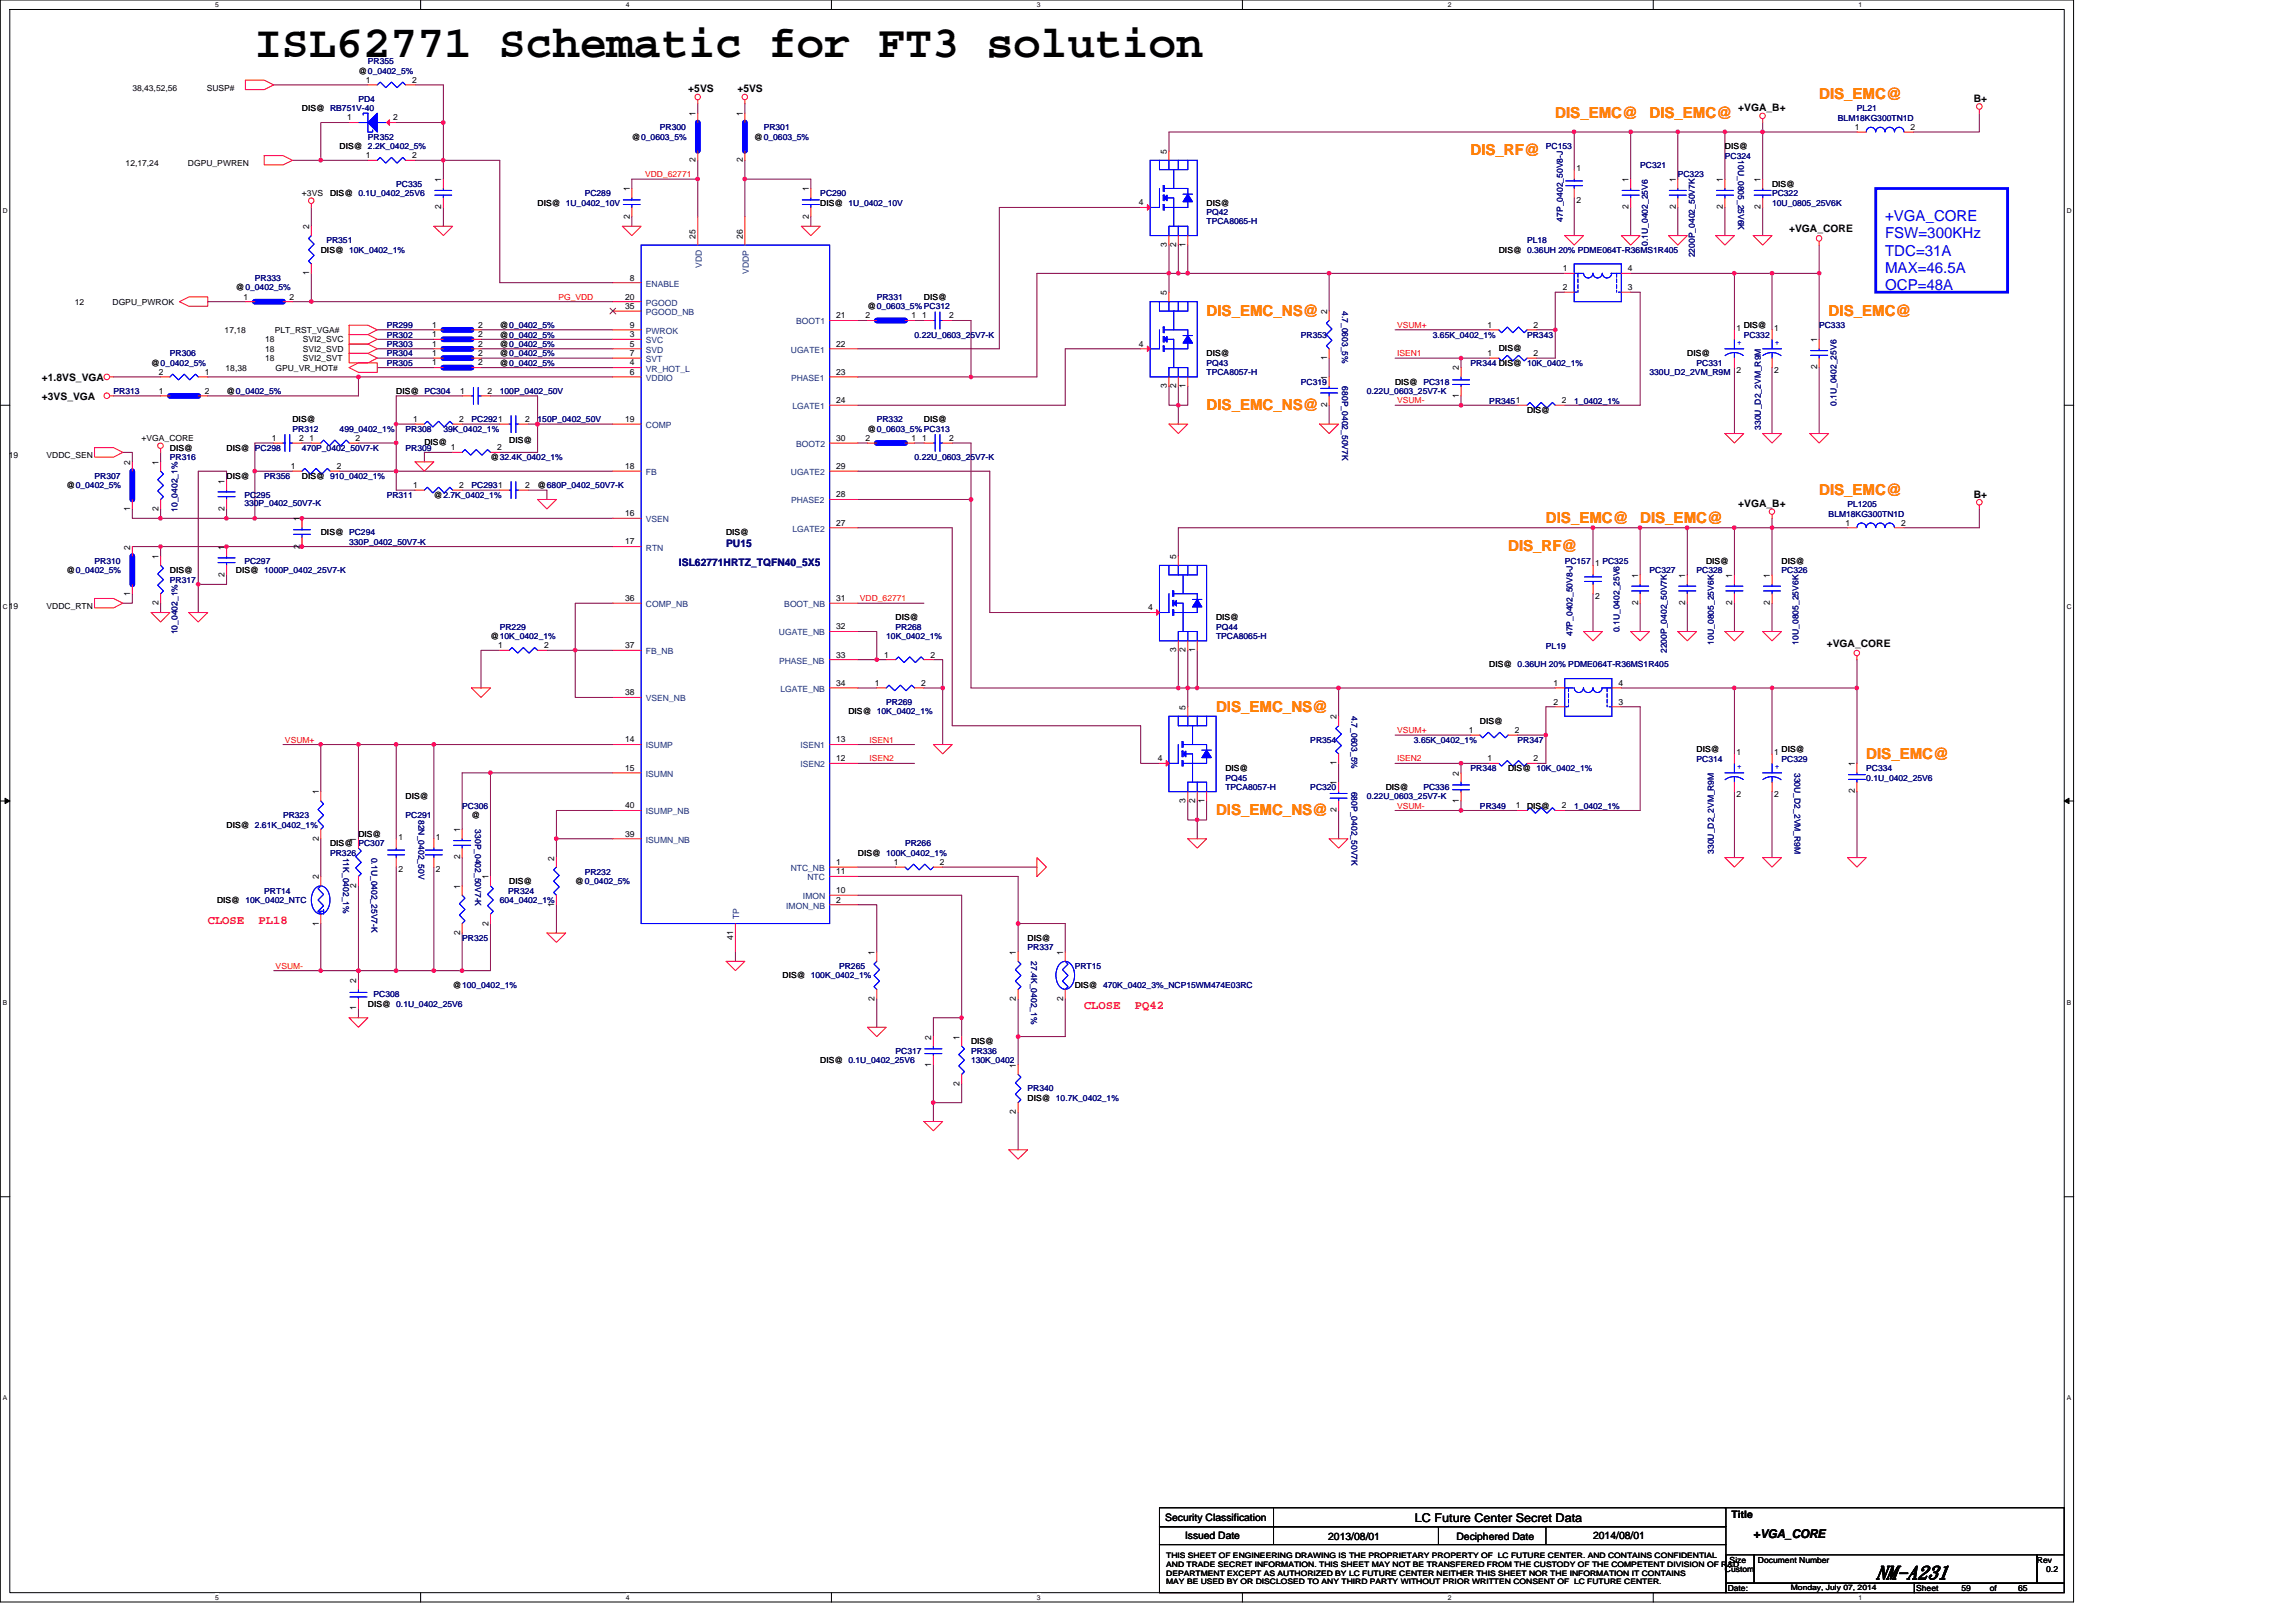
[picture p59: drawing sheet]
<svg xmlns="http://www.w3.org/2000/svg" width="297mm" height="210mm" viewBox="0 0 297 210" stroke-linecap="round" stroke-linejoin="round" font-family="sans-serif">
<defs><g id="words">
<text font-size="5.8" x="33" y="7.3">ISL62771 Schematic for FT3 solution</text>
<text font-size="2.5" x="242.7" y="204.2">NM-A231</text>
<g font-size="1.9" fill="#ff8000">
<text x="201.2" y="15.2">DIS_EMC@</text>
<text x="213.4" y="15.2">DIS_EMC@</text>
<text x="235.3" y="12.8">DIS_EMC@</text>
<text x="190.2" y="20.1">DIS_RF@</text>
<text x="156.1" y="40.9">DIS_EMC_NS@</text>
<text x="236.6" y="40.9">DIS_EMC@</text>
<text x="156.1" y="53">DIS_EMC_NS@</text>
<text x="235.3" y="64">DIS_EMC@</text>
<text x="195.1" y="71.3">DIS_RF@</text>
<text x="200" y="67.7">DIS_EMC@</text>
<text x="212.2" y="67.7">DIS_EMC@</text>
<text x="157.3" y="92.1">DIS_EMC_NS@</text>
<text x="241.4" y="98.1">DIS_EMC@</text>
<text x="157.3" y="105.5">DIS_EMC_NS@</text>
</g>
<g font-size="1.9" fill="#00f">
<text x="243.9" y="28.6">+VGA_CORE</text>
<text x="243.9" y="30.8">FSW=300KHz</text>
<text x="243.9" y="33.1">TDC=31A</text>
<text x="243.9" y="35.3">MAX=46.5A</text>
<text x="243.9" y="37.6">OCP=48A</text>
</g>
<g font-size="1.6" fill="#f00">
<text x="26.9" y="119.6">CLOSE</text>
<text x="33.5" y="119.6">PL18</text>
<text x="140.2" y="130.6">CLOSE</text>
<text x="146.8" y="130.6">PQ42</text>
</g>
<g font-size="1.6">
<text x="183" y="196.8">LC Future Center Secret Data</text>
<text x="226.8" y="199">+VGA_CORE</text>
</g>
<g font-size="1.3">
<text x="89" y="11.9">+5VS</text>
<text x="95.4" y="11.9">+5VS</text>
<text x="224.9" y="14.4">+VGA_B+</text>
<text x="255.4" y="13.2">B+</text>
<text x="231.5" y="30">+VGA_CORE</text>
<text x="5.4" y="49.3">+1.8VS_VGA</text>
<text x="5.4" y="51.7">+3VS_VGA</text>
<text x="224.9" y="65.6">+VGA_B+</text>
<text x="255.4" y="64.4">B+</text>
<text x="236.3" y="83.7">+VGA_CORE</text>
<text x="150.7" y="196.8">Security Classification</text>
<text x="224" y="196.4">Title</text>
<text x="153.3" y="199.1">Issued Date</text>
<text x="171.8" y="199.2">2013/08/01</text>
<text x="188.4" y="199.2">Deciphered Date</text>
<text x="206.1" y="199.1">2014/08/01</text>
</g>
<g font-size="1.3" fill="#000080">
<text x="93.9" y="70.7">PU15</text>
<text x="87.8" y="73.2">ISL62771HRTZ_TQFN40_5X5</text>
</g>
<g font-size="1.1">
<text x="17.1" y="11.7">38,43,52,56</text>
<text x="26.8" y="11.7">SUSP#</text>
<text x="46.4" y="9.5">@0_0402_5%</text>
<text x="47.3" y="10.7">1</text>
<text x="53.3" y="10.7">2</text>
<text x="39.1" y="14.4">DIS@ RB751V-40</text>
<text x="44.9" y="15.6">1</text>
<text x="50.9" y="15.6">2</text>
<text x="90" y="15" transform="rotate(-90 90 15)">1</text>
<text x="96.1" y="15" transform="rotate(-90 96.1 15)">1</text>
<text x="240" y="16.8">1</text>
<text x="247.2" y="16.8">2</text>
<text x="16.3" y="21.5">12,17,24</text>
<text x="24.3" y="21.5">DGPU_PWREN</text>
<text x="43.9" y="19.3">DIS@ 2.2K_0402_5%</text>
<text x="47.3" y="20.5">1</text>
<text x="53.3" y="20.5">2</text>
<text x="57.1" y="23.5" transform="rotate(-90 57.1 23.5)">1</text>
<text x="81.7" y="18.1">@0_0603_5%</text>
<text x="90" y="21" transform="rotate(-90 90 21)">2</text>
<text x="96.1" y="21" transform="rotate(-90 96.1 21)">2</text>
<text x="97.6" y="18.1">@0_0603_5%</text>
<text x="151" y="19.9" transform="rotate(-90 151 19.9)">5</text>
<text x="203.9" y="22.1">1</text>
<text x="210.7" y="23.5" transform="rotate(-90 210.7 23.5)">1</text>
<text x="216.8" y="23.5" transform="rotate(-90 216.8 23.5)">1</text>
<text x="222.9" y="23.5" transform="rotate(-90 222.9 23.5)">1</text>
<text x="223.2" y="19.3">DIS@</text>
<text x="227.8" y="23.5" transform="rotate(-90 227.8 23.5)">1</text>
<text x="39.1" y="25.4">+3VS</text>
<text x="40" y="29.6" transform="rotate(-90 40 29.6)">2</text>
<text x="42.7" y="25.4">DIS@ 0.1U_0402_25V6</text>
<text x="57.1" y="27.1" transform="rotate(-90 57.1 27.1)">2</text>
<text x="69.6" y="26.6">DIS@ 1U_0402_10V</text>
<text x="81.5" y="28.3" transform="rotate(-90 81.5 28.3)">2</text>
<text x="81.5" y="24.8" transform="rotate(-90 81.5 24.8)">1</text>
<text x="104.6" y="28.3" transform="rotate(-90 104.6 28.3)">2</text>
<text x="104.6" y="24.8" transform="rotate(-90 104.6 24.8)">1</text>
<text x="106.1" y="26.6">DIS@ 1U_0402_10V</text>
<text x="147.3" y="26.6">4</text>
<text x="156.1" y="26.6">DIS@</text>
<text x="203.9" y="26.2">2</text>
<text x="210.7" y="27.1" transform="rotate(-90 210.7 27.1)">2</text>
<text x="216.8" y="27.1" transform="rotate(-90 216.8 27.1)">2</text>
<text x="222.9" y="27.1" transform="rotate(-90 222.9 27.1)">2</text>
<text x="227.8" y="27.1" transform="rotate(-90 227.8 27.1)">2</text>
<text x="229.3" y="24.2">DIS@</text>
<text x="40" y="35.6" transform="rotate(-90 40 35.6)">1</text>
<text x="41.5" y="32.7">DIS@ 10K_0402_1%</text>
<text x="90" y="30.9" transform="rotate(-90 90 30.9)">25</text>
<text x="96.1" y="30.9" transform="rotate(-90 96.1 30.9)">26</text>
<text x="151" y="31.9" transform="rotate(-90 151 31.9)">3</text>
<text x="152.2" y="31.9" transform="rotate(-90 152.2 31.9)">2</text>
<text x="153.4" y="31.9" transform="rotate(-90 153.4 31.9)">1</text>
<text x="193.9" y="32.7">DIS@ 0.36UH 20% PDME064T-R36MS1R405</text>
<text x="202.2" y="35.1">1</text>
<text x="210.6" y="35.1">4</text>
<text x="9.7" y="39.4">12</text>
<text x="14.6" y="39.4">DGPU_PWROK</text>
<text x="30.5" y="37.6">@0_0402_5%</text>
<text x="31.5" y="38.8">1</text>
<text x="37.5" y="38.8">2</text>
<text x="80.9" y="38.8">20</text>
<text x="80.9" y="40">35</text>
<text x="81.5" y="36.3">8</text>
<text x="108.2" y="41.2">21</text>
<text x="112" y="41.2">2</text>
<text x="112.2" y="40">@0_0603_5% PC312</text>
<text x="117.9" y="41.2">1</text>
<text x="119.3" y="41.2">1</text>
<text x="119.5" y="38.8">DIS@</text>
<text x="122.8" y="41.2">2</text>
<text x="151" y="38.2" transform="rotate(-90 151 38.2)">5</text>
<text x="171.7" y="40.6" transform="rotate(-90 171.7 40.6)">2</text>
<text x="202.2" y="37.5">2</text>
<text x="210.6" y="37.5">3</text>
<text x="19.6" y="47.3">@0_0402_5%</text>
<text x="29.1" y="43.1">17,18</text>
<text x="29.2" y="47.9">18,38</text>
<text x="34.3" y="44.3">18</text>
<text x="34.3" y="45.5">18</text>
<text x="34.3" y="46.7">18</text>
<text x="35.5" y="43.1">PLT_RST_VGA#</text>
<text x="35.6" y="47.9">GPU_VR_HOT#</text>
<text x="39.2" y="44.3">SVI2_SVC</text>
<text x="39.2" y="45.5">SVI2_SVD</text>
<text x="39.2" y="46.7">SVI2_SVT</text>
<text x="55.9" y="43.6">1</text>
<text x="55.9" y="44.9">1</text>
<text x="55.9" y="46.1">1</text>
<text x="55.9" y="47.3">1</text>
<text x="55.9" y="42.4">1</text>
<text x="61.8" y="43.6">2</text>
<text x="61.8" y="44.9">2</text>
<text x="61.8" y="46.1">2</text>
<text x="61.8" y="47.3">2</text>
<text x="61.8" y="42.4">2</text>
<text x="64.7" y="43.7">@0_0402_5%</text>
<text x="64.7" y="44.9">@0_0402_5%</text>
<text x="64.7" y="46.1">@0_0402_5%</text>
<text x="64.7" y="47.3">@0_0402_5%</text>
<text x="64.7" y="42.5">@0_0402_5%</text>
<text x="81.5" y="43.6">3</text>
<text x="81.5" y="47.3">4</text>
<text x="81.5" y="44.9">5</text>
<text x="81.5" y="46.1">7</text>
<text x="81.5" y="42.4">9</text>
<text x="108.2" y="44.9">22</text>
<text x="147.3" y="44.9">4</text>
<text x="156.1" y="46.1">DIS@</text>
<text x="171.7" y="46.6" transform="rotate(-90 171.7 46.6)">1</text>
<text x="188.7" y="47.9" transform="rotate(-90 188.7 47.9)">2</text>
<text x="192.4" y="42.4">1</text>
<text x="192.4" y="46.1">1</text>
<text x="193.9" y="45.4">DIS@</text>
<text x="198.4" y="42.4">2</text>
<text x="198.4" y="46.1">2</text>
<text x="218.3" y="46.1">DIS@</text>
<text x="224.7" y="42.8">1</text>
<text x="225.6" y="42.5">DIS@</text>
<text x="229.5" y="42.8">1</text>
<text x="235.1" y="47.8" transform="rotate(-90 235.1 47.8)">2</text>
<text x="235.1" y="44.3" transform="rotate(-90 235.1 44.3)">1</text>
<text x="20.5" y="50.9">1</text>
<text x="20.5" y="48.5">2</text>
<text x="26.5" y="50.9">2</text>
<text x="26.5" y="48.5">1</text>
<text x="29.3" y="51">@0_0402_5%</text>
<text x="51.3" y="51">DIS@ PC304</text>
<text x="59.5" y="50.9">1</text>
<text x="63.1" y="50.9">2</text>
<text x="81.5" y="48.5">6</text>
<text x="108.2" y="48.5">23</text>
<text x="108.2" y="52.2">24</text>
<text x="151" y="50.2" transform="rotate(-90 151 50.2)">3</text>
<text x="152.2" y="50.2" transform="rotate(-90 152.2 50.2)">2</text>
<text x="153.4" y="50.2" transform="rotate(-90 153.4 50.2)">1</text>
<text x="171.7" y="52.7" transform="rotate(-90 171.7 52.7)">2</text>
<text x="171.7" y="49.1" transform="rotate(-90 171.7 49.1)">1</text>
<text x="180.5" y="49.8">DIS@ PC318</text>
<text x="188.7" y="51.5" transform="rotate(-90 188.7 51.5)">1</text>
<text x="197.6" y="53.4">DIS@</text>
<text x="202.1" y="52.2">2</text>
<text x="224.7" y="48.2">2</text>
<text x="229.5" y="48.2">2</text>
<text x="1.1" y="59.3">19</text>
<text x="6" y="59.3">VDDC_SEN</text>
<text x="18.3" y="57.1">+VGA_CORE</text>
<text x="22" y="58.3">DIS@</text>
<text x="29.3" y="58.3">DIS@ PC298</text>
<text x="35.2" y="57">1</text>
<text x="37.8" y="54.7">DIS@</text>
<text x="38.7" y="57">2</text>
<text x="40" y="57">1</text>
<text x="46" y="57">2</text>
<text x="53.4" y="54.6">1</text>
<text x="54.9" y="57.6">DIS@</text>
<text x="58.3" y="58.3">1</text>
<text x="59.4" y="54.6">2</text>
<text x="63.5" y="59.5">@32.4K_0402_1%</text>
<text x="64.3" y="58.3">2</text>
<text x="65.9" y="57.3">DIS@</text>
<text x="67.9" y="54.6">2</text>
<text x="80.9" y="54.6">19</text>
<text x="108.2" y="57">30</text>
<text x="112" y="57">2</text>
<text x="112.2" y="55.9">@0_0603_5% PC313</text>
<text x="117.9" y="57">1</text>
<text x="119.3" y="57">1</text>
<text x="119.5" y="54.7">DIS@</text>
<text x="122.8" y="57">2</text>
<text x="8.6" y="63.2">@0_0402_5%</text>
<text x="16.8" y="60.1" transform="rotate(-90 16.8 60.1)">2</text>
<text x="20.5" y="60.1" transform="rotate(-90 20.5 60.1)">1</text>
<text x="29" y="62.6" transform="rotate(-90 29 62.6)">1</text>
<text x="29.3" y="62">DIS@</text>
<text x="37.6" y="60.7">1</text>
<text x="39.1" y="62">DIS@ 910_0402_1%</text>
<text x="43.6" y="60.7">2</text>
<text x="53.4" y="63.1">1</text>
<text x="56.1" y="64.4">@2.7K_0402_1%</text>
<text x="59.4" y="63.1">2</text>
<text x="67.9" y="63.1">2</text>
<text x="69.6" y="63.2">@680P_0402_50V7-K</text>
<text x="80.9" y="60.7">18</text>
<text x="108.2" y="64.3">28</text>
<text x="108.2" y="60.7">29</text>
<text x="16.8" y="71.1" transform="rotate(-90 16.8 71.1)">2</text>
<text x="16.8" y="66.1" transform="rotate(-90 16.8 66.1)">1</text>
<text x="20.5" y="66.1" transform="rotate(-90 20.5 66.1)">2</text>
<text x="29" y="71.1" transform="rotate(-90 29 71.1)">1</text>
<text x="29" y="66.1" transform="rotate(-90 29 66.1)">2</text>
<text x="38.8" y="71" transform="rotate(-90 38.8 71)">2</text>
<text x="38.8" y="67.4" transform="rotate(-90 38.8 67.4)">1</text>
<text x="41.5" y="69.3">DIS@ PC294</text>
<text x="80.9" y="70.4">17</text>
<text x="80.9" y="66.8">16</text>
<text x="93.9" y="69.3">DIS@</text>
<text x="108.2" y="68">27</text>
<text x="238.8" y="68">1</text>
<text x="246" y="68">2</text>
<text x="8.6" y="74.1">@0_0402_5%</text>
<text x="16.8" y="77.1" transform="rotate(-90 16.8 77.1)">1</text>
<text x="20.5" y="72.3" transform="rotate(-90 20.5 72.3)">1</text>
<text x="22" y="74.1">DIS@</text>
<text x="29" y="74.6" transform="rotate(-90 29 74.6)">2</text>
<text x="30.5" y="74.1">DIS@ 1000P_0402_25V7-K</text>
<text x="80.9" y="77.8">36</text>
<text x="108.2" y="77.8">31</text>
<text x="152.2" y="72.3" transform="rotate(-90 152.2 72.3)">5</text>
<text x="206.4" y="73.3">1</text>
<text x="206.4" y="77.5">2</text>
<text x="211.9" y="74.8" transform="rotate(-90 211.9 74.8)">1</text>
<text x="218" y="74.8" transform="rotate(-90 218 74.8)">1</text>
<text x="220.7" y="72.9">DIS@</text>
<text x="224.1" y="74.8" transform="rotate(-90 224.1 74.8)">1</text>
<text x="229" y="74.8" transform="rotate(-90 229 74.8)">1</text>
<text x="230.5" y="72.9">DIS@</text>
<text x="1.1" y="78.8">19</text>
<text x="6" y="78.8">VDDC_RTN</text>
<text x="20.5" y="78.3" transform="rotate(-90 20.5 78.3)">2</text>
<text x="63.5" y="82.7">@10K_0402_1%</text>
<text x="64.4" y="83.9">1</text>
<text x="70.4" y="83.9">2</text>
<text x="80.9" y="83.9">37</text>
<text x="108.2" y="81.4">32</text>
<text x="115.9" y="80.2">DIS@</text>
<text x="148.5" y="79">4</text>
<text x="157.3" y="80.2">DIS@</text>
<text x="211.9" y="78.3" transform="rotate(-90 211.9 78.3)">2</text>
<text x="218" y="78.3" transform="rotate(-90 218 78.3)">2</text>
<text x="224.1" y="78.3" transform="rotate(-90 224.1 78.3)">2</text>
<text x="229" y="78.3" transform="rotate(-90 229 78.3)">2</text>
<text x="80.9" y="90">38</text>
<text x="108.2" y="85.1">33</text>
<text x="108.2" y="88.7">34</text>
<text x="113.2" y="88.7">1</text>
<text x="114.4" y="85.1">1</text>
<text x="119.2" y="88.7">2</text>
<text x="120.4" y="85.1">2</text>
<text x="152.2" y="84.4" transform="rotate(-90 152.2 84.4)">3</text>
<text x="153.4" y="84.4" transform="rotate(-90 153.4 84.4)">2</text>
<text x="154.6" y="84.4" transform="rotate(-90 154.6 84.4)">1</text>
<text x="192.7" y="86.3">DIS@ 0.36UH 20% PDME064T-R36MS1R405</text>
<text x="201" y="88.7">1</text>
<text x="209.4" y="88.7">4</text>
<text x="109.8" y="92.4">DIS@ 10K_0402_1%</text>
<text x="153.4" y="91.8" transform="rotate(-90 153.4 91.8)">5</text>
<text x="172.9" y="93" transform="rotate(-90 172.9 93)">2</text>
<text x="190" y="94.8">1</text>
<text x="191.5" y="93.7">DIS@</text>
<text x="196" y="94.8">2</text>
<text x="201" y="91.2">2</text>
<text x="209.4" y="91.2">3</text>
<text x="80.9" y="99.7">15</text>
<text x="80.9" y="96.1">14</text>
<text x="108.2" y="96.1">13</text>
<text x="108.2" y="98.5">12</text>
<text x="149.8" y="98.5">4</text>
<text x="158.5" y="99.8">DIS@</text>
<text x="172.9" y="101.6" transform="rotate(-90 172.9 101.6)">1</text>
<text x="172.9" y="99" transform="rotate(-90 172.9 99)">1</text>
<text x="188.7" y="100.4" transform="rotate(-90 188.7 100.4)">2</text>
<text x="192.4" y="98.5">1</text>
<text x="195.1" y="99.8">DIS@ 10K_0402_1%</text>
<text x="198.4" y="98.5">2</text>
<text x="219.5" y="97.3">DIS@</text>
<text x="224.7" y="97.7">1</text>
<text x="229.5" y="97.7">1</text>
<text x="230.5" y="97.3">DIS@</text>
<text x="240" y="99.1" transform="rotate(-90 240 99.1)">1</text>
<text x="29.3" y="107.1">DIS@ 2.61K_0402_1%</text>
<text x="41.2" y="102.8" transform="rotate(-90 41.2 102.8)">1</text>
<text x="52.5" y="103.4">DIS@</text>
<text x="59.5" y="107.7" transform="rotate(-90 59.5 107.7)">1</text>
<text x="61" y="105.9">@</text>
<text x="80.9" y="104.6">40</text>
<text x="153.4" y="103.9" transform="rotate(-90 153.4 103.9)">3</text>
<text x="154.6" y="103.9" transform="rotate(-90 154.6 103.9)">2</text>
<text x="155.8" y="103.9" transform="rotate(-90 155.8 103.9)">1</text>
<text x="172.9" y="105.1" transform="rotate(-90 172.9 105.1)">2</text>
<text x="179.3" y="102.2">DIS@</text>
<text x="188.7" y="103.9" transform="rotate(-90 188.7 103.9)">1</text>
<text x="196.1" y="104.6">1</text>
<text x="197.6" y="104.6">DIS@</text>
<text x="202.1" y="104.6">2</text>
<text x="224.7" y="103.1">2</text>
<text x="229.5" y="103.1">2</text>
<text x="240" y="102.7" transform="rotate(-90 240 102.7)">2</text>
<text x="41.2" y="113.8" transform="rotate(-90 41.2 113.8)">2</text>
<text x="41.2" y="108.8" transform="rotate(-90 41.2 108.8)">2</text>
<text x="42.7" y="109.5">DIS@ PC307</text>
<text x="46.1" y="108.9" transform="rotate(-90 46.1 108.9)">1</text>
<text x="46.4" y="108.3">DIS@</text>
<text x="51.5" y="108.6">1</text>
<text x="51.5" y="112.8">2</text>
<text x="56.4" y="108.6">1</text>
<text x="56.4" y="112.8">2</text>
<text x="59.5" y="111.2" transform="rotate(-90 59.5 111.2)">2</text>
<text x="63.2" y="113.8" transform="rotate(-90 63.2 113.8)">1</text>
<text x="71.7" y="111.3" transform="rotate(-90 71.7 111.3)">2</text>
<text x="80.9" y="108.2">39</text>
<text x="108.2" y="111.9">1</text>
<text x="108.2" y="113.1">11</text>
<text x="111" y="110.7">DIS@ 100K_0402_1%</text>
<text x="115.6" y="111.9">1</text>
<text x="121.6" y="111.9">2</text>
<text x="28.1" y="116.8">DIS@ 10K_0402_NTC</text>
<text x="41.2" y="119.7" transform="rotate(-90 41.2 119.7)">1</text>
<text x="46.1" y="114.9" transform="rotate(-90 46.1 114.9)">2</text>
<text x="59.5" y="115" transform="rotate(-90 59.5 115)">1</text>
<text x="63.2" y="119.7" transform="rotate(-90 63.2 119.7)">2</text>
<text x="65.9" y="114.4">DIS@</text>
<text x="71.7" y="117.3" transform="rotate(-90 71.7 117.3)">1</text>
<text x="74.4" y="114.4">@0_0402_5%</text>
<text x="108.2" y="115.5">10</text>
<text x="108.2" y="116.8">2</text>
<text x="59.5" y="120.9" transform="rotate(-90 59.5 120.9)">2</text>
<text x="94.9" y="121.6" transform="rotate(-90 94.9 121.6)">41</text>
<text x="113.2" y="123.5" transform="rotate(-90 113.2 123.5)">1</text>
<text x="131.4" y="123.5" transform="rotate(-90 131.4 123.5)">1</text>
<text x="132.9" y="121.7">DIS@</text>
<text x="137.5" y="123.5" transform="rotate(-90 137.5 123.5)">1</text>
<text x="46.1" y="130.7" transform="rotate(-90 46.1 130.7)">1</text>
<text x="46.1" y="127.2" transform="rotate(-90 46.1 127.2)">2</text>
<text x="47.6" y="130.2">DIS@ 0.1U_0402_25V6</text>
<text x="58.6" y="127.8">@100_0402_1%</text>
<text x="101.2" y="126.6">DIS@ 100K_0402_1%</text>
<text x="113.2" y="129.5" transform="rotate(-90 113.2 129.5)">2</text>
<text x="131.4" y="129.5" transform="rotate(-90 131.4 129.5)">2</text>
<text x="137.5" y="129.5" transform="rotate(-90 137.5 129.5)">2</text>
<text x="139" y="127.8">DIS@ 470K_0402_3%_NCP15WM474E03RC</text>
<text x="106.1" y="137.6">DIS@ 0.1U_0402_25V6</text>
<text x="120.5" y="134.5" transform="rotate(-90 120.5 134.5)">2</text>
<text x="124.1" y="134.5" transform="rotate(-90 124.1 134.5)">1</text>
<text x="125.6" y="135.1">DIS@</text>
<text x="120.5" y="138" transform="rotate(-90 120.5 138)">1</text>
<text x="124.1" y="140.5" transform="rotate(-90 124.1 140.5)">2</text>
<text x="131.4" y="138.2" transform="rotate(-90 131.4 138.2)">1</text>
<text x="132.9" y="142.4">DIS@ 10.7K_0402_1%</text>
<text x="131.4" y="144.1" transform="rotate(-90 131.4 144.1)">2</text>
<text x="223.2" y="203.4">Custom</text>
<text x="223.8" y="202.2">Size</text>
<text x="227.4" y="202.2">Document Number</text>
<text x="263.5" y="202.2">Rev</text>
<text x="264.7" y="203.4">0.2</text>
<text x="223.5" y="205.8">Date:</text>
<text x="247.9" y="205.8">Sheet</text>
<text x="253.8" y="205.8">59</text>
<text x="257.4" y="205.8">of</text>
<text x="261.1" y="205.8">65</text>
</g>
<g font-size="1.1" fill="#000080">
<text x="47.6" y="8.3">PR355</text>
<text x="46.4" y="13.2">PD4</text>
<text x="85.4" y="16.8">PR300</text>
<text x="98.8" y="16.8">PR301</text>
<text x="237.8" y="15.6">BLM18KG300TN1D</text>
<text x="240.2" y="14.4">PL21</text>
<text x="47.6" y="18.1">PR352</text>
<text x="200" y="19.3">PC153</text>
<text x="212.2" y="21.7">PC321</text>
<text x="217.1" y="22.9">PC323</text>
<text x="223.2" y="20.5">PC324</text>
<text x="224.9" y="20.7" transform="rotate(90 224.9 20.7)">10U_0805_25V6K</text>
<text x="51.3" y="24.2">PC335</text>
<text x="75.6" y="25.4">PC289</text>
<text x="106.1" y="25.4">PC290</text>
<text x="156.1" y="27.8">PQ42</text>
<text x="156.1" y="29">TPCA8065-H</text>
<text x="202.2" y="28.7" transform="rotate(-90 202.2 28.7)">47P_0402_50V8-J</text>
<text x="229.3" y="25.4">PC322</text>
<text x="229.3" y="26.6">10U_0805_25V6K</text>
<text x="42.2" y="31.5">PR351</text>
<text x="197.6" y="31.5">PL18</text>
<text x="213.2" y="31.8" transform="rotate(-90 213.2 31.8)">0.1U_0402_25V6</text>
<text x="219.3" y="33.3" transform="rotate(-90 219.3 33.3)">2200P_0402_50V7K</text>
<text x="33" y="36.4">PR333</text>
<text x="113.4" y="38.8">PR331</text>
<text x="173.6" y="40.2" transform="rotate(90 173.6 40.2)">4.7_0603_5%</text>
<text x="22" y="46.1">PR306</text>
<text x="50" y="43.7">PR302</text>
<text x="50" y="44.9">PR303</text>
<text x="50" y="46.1">PR304</text>
<text x="50" y="47.3">PR305</text>
<text x="50" y="42.5">PR299</text>
<text x="118.3" y="43.7">0.22U_0603_25V7-K</text>
<text x="156.1" y="47.3">PQ43</text>
<text x="168.3" y="43.7">PR353</text>
<text x="185.4" y="43.7">3.65K_0402_1%</text>
<text x="190.2" y="47.3">PR344 DIS@ 10K_0402_1%</text>
<text x="197.6" y="43.7">PR343</text>
<text x="219.5" y="47.3">PC331</text>
<text x="225.6" y="43.7">PC332</text>
<text x="235.3" y="42.5">PC333</text>
<text x="14.7" y="51">PR313</text>
<text x="64.7" y="51">100P_0402_50V</text>
<text x="156.1" y="48.6">TPCA8057-H</text>
<text x="168.3" y="49.8">PC319</text>
<text x="173.6" y="50" transform="rotate(90 173.6 50)">680P_0402_50V7K</text>
<text x="176.8" y="51">0.22U_0603_25V7-K</text>
<text x="192.7" y="52.2">PR3451</text>
<text x="203.7" y="52.2">1_0402_1%</text>
<text x="213.4" y="48.6">330U_D2_2VM_R9M</text>
<text x="237.6" y="52.6" transform="rotate(-90 237.6 52.6)">0.1U_0402_25V6</text>
<text x="22" y="59.5">PR316</text>
<text x="37.8" y="55.9">PR312</text>
<text x="39.1" y="58.3">470P_0402_50V7-K</text>
<text x="43.9" y="55.9">499_0402_1%</text>
<text x="52.5" y="55.9">PR308</text>
<text x="52.5" y="58.3">PR309</text>
<text x="57.4" y="55.9">39K_0402_1%</text>
<text x="61" y="54.7">PC2921</text>
<text x="69.5" y="54.7">150P_0402_50V</text>
<text x="113.4" y="54.7">PR332</text>
<text x="118.3" y="59.5">0.22U_0603_25V7-K</text>
<text x="227.8" y="55.6" transform="rotate(-90 227.8 55.6)">330U_D2_2VM_R9M</text>
<text x="12.2" y="62">PR307</text>
<text x="31.6" y="64.4">PC295</text>
<text x="31.6" y="65.5">330P_0402_50V7-K</text>
<text x="34.2" y="62">PR356</text>
<text x="50" y="64.4">PR311</text>
<text x="61" y="63.2">PC2931</text>
<text x="239" y="65.6">PL1205</text>
<text x="23" y="66.2" transform="rotate(-90 23 66.2)">10_0402_1%</text>
<text x="45.2" y="70.5">330P_0402_50V7-K</text>
<text x="236.6" y="66.8">BLM18KG300TN1D</text>
<text x="12.2" y="72.9">PR310</text>
<text x="22" y="75.4">PR317</text>
<text x="31.6" y="72.9">PC297</text>
<text x="202.4" y="72.9">PC157</text>
<text x="207.3" y="72.9">PC325</text>
<text x="213.4" y="74.1">PC327</text>
<text x="219.5" y="74.1">PC328</text>
<text x="230.5" y="74.1">PC326</text>
<text x="23" y="82.1" transform="rotate(-90 23 82.1)">10_0402_1%</text>
<text x="64.7" y="81.5">PR229</text>
<text x="114.7" y="82.7">10K_0402_1%</text>
<text x="115.9" y="81.5">PR268</text>
<text x="157.3" y="81.5">PQ44</text>
<text x="157.3" y="82.7">TPCA8065-H</text>
<text x="200" y="83.9">PL19</text>
<text x="203.4" y="82.3" transform="rotate(-90 203.4 82.3)">47P_0402_50V8-J</text>
<text x="209.5" y="81.8" transform="rotate(-90 209.5 81.8)">0.1U_0402_25V6</text>
<text x="221.7" y="83.4" transform="rotate(-90 221.7 83.4)">10U_0805_25V6K</text>
<text x="232.7" y="83.4" transform="rotate(-90 232.7 83.4)">10U_0805_25V6K</text>
<text x="215.6" y="84.5" transform="rotate(-90 215.6 84.5)">2200P_0402_50V7K</text>
<text x="114.7" y="91.2">PR269</text>
<text x="174.9" y="92.7" transform="rotate(90 174.9 92.7)">4.7_0603_5%</text>
<text x="158.5" y="101">PQ45</text>
<text x="169.5" y="96.1">PR354</text>
<text x="182.9" y="96.1">3.65K_0402_1%</text>
<text x="190.2" y="99.8">PR348</text>
<text x="196.3" y="96.1">PR347</text>
<text x="219.5" y="98.5">PC314</text>
<text x="230.5" y="98.5">PC329</text>
<text x="232.2" y="100" transform="rotate(90 232.2 100)">330U_D2_2VM_R9M</text>
<text x="241.4" y="99.8">PC334</text>
<text x="241.4" y="101">0.1U_0402_25V6</text>
<text x="36.6" y="105.9">PR323</text>
<text x="52.5" y="105.9">PC291</text>
<text x="54.2" y="106.1" transform="rotate(90 54.2 106.1)">82N_0402_50V</text>
<text x="59.8" y="104.6">PC306</text>
<text x="61.5" y="107.3" transform="rotate(90 61.5 107.3)">330P_0402_50V7-K</text>
<text x="158.5" y="102.2">TPCA8057-H</text>
<text x="169.5" y="102.2">PC320</text>
<text x="174.9" y="102.4" transform="rotate(90 174.9 102.4)">680P_0402_50V7K</text>
<text x="176.8" y="103.4">0.22U_0603_25V7-K</text>
<text x="184.1" y="102.2">PC336</text>
<text x="191.5" y="104.6">PR349</text>
<text x="203.7" y="104.6">1_0402_1%</text>
<text x="42.7" y="110.7">PR326</text>
<text x="44.4" y="111" transform="rotate(90 44.4 111)">11K_0402_1%</text>
<text x="48.1" y="111" transform="rotate(90 48.1 111)">0.1U_0402_25V7-K</text>
<text x="75.6" y="113.2">PR232</text>
<text x="117.1" y="109.5">PR266</text>
<text x="221.7" y="110.5" transform="rotate(-90 221.7 110.5)">330U_D2_2VM_R9M</text>
<text x="34.2" y="115.6">PRT14</text>
<text x="64.7" y="116.8">604_0402_1%</text>
<text x="65.8" y="115.6">PR324</text>
<text x="59.8" y="121.7">PR325</text>
<text x="108.6" y="125.4">PR265</text>
<text x="132.9" y="122.9">PR337</text>
<text x="133.4" y="124.4" transform="rotate(90 133.4 124.4)">27.4K_0402_1%</text>
<text x="139" y="125.4">PRT15</text>
<text x="48.3" y="129">PC308</text>
<text x="115.9" y="136.3">PC317</text>
<text x="125.6" y="136.3">PR336</text>
<text x="125.6" y="137.6">130K_0402</text>
<text x="132.9" y="141.2">PR340</text>
</g>
<g font-size="1.1" fill="#f00">
<text x="83.5" y="22.9">VDD_62771</text>
<text x="72.2" y="38.8">PG_VDD</text>
<text x="180.7" y="42.4">VSUM+</text>
<text x="180.7" y="46.1">ISEN1</text>
<text x="180.7" y="52.2">VSUM-</text>
<text x="111.2" y="77.8">VDD_62771</text>
<text x="180.7" y="94.8">VSUM+</text>
<text x="36.9" y="96.1">VSUM+</text>
<text x="112.5" y="96.1">ISEN1</text>
<text x="112.5" y="98.5">ISEN2</text>
<text x="180.7" y="98.5">ISEN2</text>
<text x="180.7" y="104.6">VSUM-</text>
<text x="35.7" y="125.3">VSUM-</text>
</g>
<g font-size="1.1" fill="#004080">
<text x="90.8" y="34.7" transform="rotate(-90 90.8 34.7)">VDD</text>
<text x="96.9" y="35.4" transform="rotate(-90 96.9 35.4)">VDDP</text>
<text x="83.6" y="39.5">PGOOD</text>
<text x="83.6" y="37.1">ENABLE</text>
<text x="83.6" y="40.7">PGOOD_NB</text>
<text x="103" y="42">BOOT1</text>
<text x="83.6" y="44.4">SVC</text>
<text x="83.6" y="45.6">SVD</text>
<text x="83.6" y="46.8">SVT</text>
<text x="83.6" y="43.2">PWROK</text>
<text x="102.3" y="45.6">UGATE1</text>
<text x="83.6" y="48.1">VR_HOT_L</text>
<text x="83.6" y="49.3">VDDIO</text>
<text x="102.3" y="49.3">PHASE1</text>
<text x="102.5" y="52.9">LGATE1</text>
<text x="83.6" y="55.4">COMP</text>
<text x="103" y="57.8">BOOT2</text>
<text x="83.6" y="61.5">FB</text>
<text x="102.3" y="61.5">UGATE2</text>
<text x="102.3" y="65.1">PHASE2</text>
<text x="83.6" y="71.2">RTN</text>
<text x="83.6" y="67.6">VSEN</text>
<text x="102.5" y="68.8">LGATE2</text>
<text x="83.6" y="78.5">COMP_NB</text>
<text x="100.8" y="82.2">UGATE_NB</text>
<text x="101.5" y="78.5">BOOT_NB</text>
<text x="83.6" y="84.6">FB_NB</text>
<text x="100.8" y="85.9">PHASE_NB</text>
<text x="101" y="89.5">LGATE_NB</text>
<text x="83.6" y="90.7">VSEN_NB</text>
<text x="83.6" y="100.5">ISUMN</text>
<text x="83.6" y="96.8">ISUMP</text>
<text x="103.5" y="96.8">ISEN1</text>
<text x="103.5" y="99.3">ISEN2</text>
<text x="83.6" y="105.4">ISUMP_NB</text>
<text x="83.6" y="109">ISUMN_NB</text>
<text x="102.3" y="112.7">NTC_NB</text>
<text x="104.5" y="113.9">NTC</text>
<text x="95.6" y="118.9" transform="rotate(-90 95.6 118.9)">TP</text>
<text x="101.7" y="117.6">IMON_NB</text>
<text x="103.9" y="116.3">IMON</text>
</g>
<g font-size="1.1" fill="#00f">
<text x="224.7" y="44.7">+</text>
<text x="229.6" y="44.7">+</text>
<text x="224.7" y="99.5">+</text>
<text x="229.6" y="99.5">+</text>
</g>
<g font-size="1">
<text x="150.9" y="201.6">THIS SHEET OF ENGINEERING DRAWING IS THE PROPRIETARY PROPERTY OF LC FUTURE CENTER. AND CONTAINS CONFIDENTIAL</text>
<text x="150.9" y="202.7">AND TRADE SECRET INFORMATION. THIS SHEET MAY NOT BE TRANSFERED FROM THE CUSTODY OF THE COMPETENT DIVISION OF R&amp;D</text>
<text x="150.9" y="203.9">DEPARTMENT EXCEPT AS AUTHORIZED BY LC FUTURE CENTER NEITHER THIS SHEET NOR THE INFORMATION IT CONTAINS</text>
<text x="150.9" y="205">MAY BE USED BY OR DISCLOSED TO ANY THIRD PARTY WITHOUT PRIOR WRITTEN CONSENT OF LC FUTURE CENTER.</text>
<text x="231.7" y="205.7">Monday, July 07, 2014</text>
</g>
<g font-size=".9">
<text x="27.8" y=".9">5</text>
<text x="81" y=".9">4</text>
<text x="134.1" y=".9">3</text>
<text x="187.3" y=".9">2</text>
<text x="240.4" y=".9">1</text>
<text x=".4" y="27.6">D</text>
<text x="267.4" y="27.6">D</text>
<text x=".4" y="78.8">C</text>
<text x="267.4" y="78.8">C</text>
<text x=".4" y="130">B</text>
<text x="267.4" y="130">B</text>
<text x=".4" y="181.2">A</text>
<text x="267.4" y="181.2">A</text>
<text x="27.8" y="206.9">5</text>
<text x="81" y="206.9">4</text>
<text x="134.1" y="206.9">3</text>
<text x="187.3" y="206.9">2</text>
<text x="240.4" y="206.9">1</text>
</g>
</g></defs>
<path d="M0 0h268.3v207.3h-268.3zM1.3 1.2h265.8v204.9h-265.8z" fill="none" stroke="#000" stroke-width=".13"/>
<g fill="#fff">
<path d="M27.8 .1h.5v1h-.5z"/>
<path d="M27.8 206.2h.5v.9h-.5z"/>
</g>
<path d="M54.4 0v1.2M54.4 206.1v1.2" fill="none" stroke="#000" stroke-width=".13"/>
<g fill="#fff">
<path d="M81 .1h.4v1h-.4z"/>
<path d="M81 206.2h.4v.9h-.4z"/>
</g>
<path d="M107.6 0v1.2M107.6 206.1v1.2" fill="none" stroke="#000" stroke-width=".13"/>
<g fill="#fff">
<path d="M134.1 .1h.5v1h-.5z"/>
<path d="M134.1 206.2h.5v.9h-.5z"/>
</g>
<path d="M160.7 0v1.2M160.7 206.1v1.2" fill="none" stroke="#000" stroke-width=".13"/>
<g fill="#fff">
<path d="M187.3 .1h.5v1h-.5z"/>
<path d="M187.3 206.2h.5v.9h-.5z"/>
</g>
<path d="M213.9 0v1.2M213.9 206.1v1.2" fill="none" stroke="#000" stroke-width=".13"/>
<g fill="#fff">
<path d="M240.5 .1h.4v1h-.4z"/>
<path d="M240.5 206.2h.4v.9h-.4z"/>
<path d="M.4 26.8h.6v1h-.6z"/>
<path d="M267.4 26.8h.6v1h-.6z"/>
<path d="M.4 78h.6v1h-.6z"/>
<path d="M267.4 78h.6v1h-.6z"/>
</g>
<path d="M0 52.4h1.3M267.1 52.4h1.2" fill="none" stroke="#000" stroke-width=".13"/>
<g fill="#fff">
<path d="M.4 129.2h.5v1h-.5z"/>
<path d="M267.4 129.2h.5v1h-.5z"/>
</g>
<path d="M0 103.6h1.3M267.1 103.6h1.2" fill="none" stroke="#000" stroke-width=".13"/>
<path d="M.7 103.3l.6 .3-.6 .4zM267.1 103.6l.6-.3v.7z" fill="#000" stroke="#000" stroke-width=".13"/>
<g fill="#fff">
<path d="M.4 180.4h.5v1h-.5z"/>
<path d="M267.4 180.4h.5v1h-.5z"/>
</g>
<g fill="none" stroke="#000" stroke-width=".13">
<path d="M0 154.8h1.3M267.1 154.8h1.2M150 195.1h73.3v2.4h-73.3zM150 197.5h73.3v2.3h-73.3zM150 199.8h73.3v6.3h-73.3zM164.8 195.1v4.7M186.1 197.5v2.3M200 197.5v2.3M223.2 195.1h43.9v6.1M223.3 201.2h3.6v3.6h-3.6zM223.3 204.8h24.4v1.3h-24.4zM226.9 201.2h36.6v3.6h-36.6z"/>
<path d="M247.7 204.8h19.4v1.3h-19.4zM263.5 201.2h3.6v3.6h-3.6z"/>
</g>
<path d="M242.7 24.4h17v13.4h-17z" fill="none" stroke="#00f" stroke-width=".36"/>
<g fill="none" stroke="#800040" stroke-width=".13">
<path d="M35.4 11h12.2M45.2 15.9h-3.7v4.8M53.7 11h3.7v4.9h-6.1M57.4 15.9v4.8M90.3 13.4v1.2M96.4 13.4v1.2M203.7 17.1h-52.5v2.4M203.7 17.1v4.8M203.7 17.1h13.4M211 17.1v6.1M217.1 17.1v6.1M217.1 17.1h6.1"/>
<path d="M223.2 17.1v6.1M223.2 17.1h4.8M228 17.1h12.2M228 15.9v1.2M228 17.1v6.1M256.1 14.6v2.5h-8.6M26.9 39h4.8M37.8 39h2.5M37.8 20.7h3.7M40.3 26.8v2.5M40.3 35.4v3.6M40.3 39h39"/>
<path d="M41.5 20.7h6.1M53.7 20.7h3.7M57.4 20.7v2.5M57.4 20.7h7.3v15.9h14.6M57.4 26.8v2.5M81.7 28v1.3M90.3 23.2h-8.6v1.2M90.3 20.7v2.5M90.3 23.2v4.8M96.4 20.7v2.5h8.5v1.2M96.4 23.2v4.8M104.9 28v1.3"/>
<path d="M147.6 26.8h-18.3v18.3h-18.3M151.2 35.4h-17v13.4h-8.6M151.2 35.4v2.4M151.2 31.7v3.7M151.2 35.4h1.2M152.4 31.7v3.7M152.4 35.4h1.3M153.7 35.4h48.7M153.7 31.7v3.7M172 35.4v4.8M202.4 37.8h-1.2v4.9M203.7 25.6v4.9"/>
<path d="M211 37.8h1.2v14.6h-9.8M211 26.8v3.7M211 35.4h13.4M217.1 26.8v3.7M223.2 26.8v3.7M224.4 35.4h4.9M224.4 35.4v7.3M228 26.8v3.7M229.3 35.4h6M229.3 35.4v7.3M235.3 35.4v8.5M235.3 31.7v3.7"/>
<path d="M14.7 51.2h6.1M14.7 48.8h6.1M15.9 58.5h1.2v1.3M20.8 58.5v1.3M26.9 48.8h19.5v2.4h-19.5M35.4 57.3h-2.4v3.7h4.8M39.1 57.3h1.2M46.4 48.8h32.9M46.4 57.3h4.9M48.8 42.7h7.3M48.8 45.1h7.3M48.8 43.9h7.3"/>
<path d="M48.8 46.3h7.3M48.8 47.6h7.3M51.3 54.9h2.4M51.3 54.9v2.4M51.3 57.3v3.7M58.6 58.5h-3.7v1.3M59.8 51.2h-8.5v3.7M59.8 54.9h4.9M62.2 42.7h17.1M62.2 43.9h17.1M62.2 45.1h17.1M62.2 46.3h17.1"/>
<path d="M62.2 47.6h17.1M63.5 51.2h6.1v3.7M68.3 54.9h1.3M69.6 54.9v3.6h-4.9M69.6 54.9h9.7M111 41.5h1.2M111 57.3h1.2M111 48.8h14.6M118.3 41.5h1.2M118.3 57.3h1.2M123.2 41.5h2.4v7.3M123.2 57.3h2.4v7.3"/>
<path d="M147.6 45.1h-9.8v7.3h-26.8M151.2 50v2.4h1.2M152.4 50v2.4M152.4 52.4v2.5M153.7 50v2.4h-1.3M172 46.3v2.5M172 52.4v2.5M180.5 42.7h12.2M180.5 46.3h8.5M189 46.3h3.7M189 46.3v1.3M189 51.2v1.2h-8.5"/>
<path d="M189 52.4h7.3M198.8 42.7h2.4M201.2 42.7v3.6h-2.4M224.4 47.6v8.5M229.3 47.6v8.5M235.3 47.6v8.5M17.1 65.8v1.3h3.7M17.1 76.8v1.2h-1.2M17.1 70.7h3.7v1.2M20.8 78v1.2M20.8 70.7h58.5M20.8 67.1h8.5"/>
<path d="M20.8 65.8v1.3M25.7 75.6v3.6M29.3 62.2v-1.2h-3.6v14.6M29.3 65.8v1.3M29.3 67.1h3.7M29.3 74.4v1.2h-3.6M33 61v6.1M33 67.1h46.3M43.9 61h7.4M51.3 61h28M51.3 61v2.4h2.4M59.8 63.4h4.9"/>
<path d="M68.3 63.4h2.5v1.2M79.3 78h-4.9v6.1M111 68.3h12.2v25.6h24.4v4.9h2.4M111 78h8.5M111 61h17.1v18.2h20.7M111 64.6h14.6M125.6 64.6v24.4h26.8M206.1 68.3v4.9M206.1 68.3h12.2M206.1 68.3h-53.7v3.6M206.1 76.8v4.9M212.2 68.3v6.1"/>
<path d="M212.2 78v3.7M218.3 78v3.7M218.3 68.3v6.1M218.3 68.3h6.1M224.4 68.3h4.9M224.4 78v3.7M224.4 68.3v6.1M229.3 68.3h9.7M229.3 67.1v1.2M229.3 68.3v6.1M229.3 78v3.7M256.1 65.8v2.5h-9.8"/>
<path d="M36.6 96.3h4.9M41.5 96.3v6.1M41.5 96.3h4.9M46.4 96.3v12.2M46.4 96.3h4.9v12.2M51.3 96.3h4.8M56.1 96.3h23.2M56.1 96.3v12.2M63.5 100v13.4M63.5 100h15.8M63.5 100h-3.7v7.3M64.7 84.1h-2.5v4.9"/>
<path d="M70.8 84.1h3.6M74.4 84.1h4.9M74.4 84.1v6.1h4.9M111 96.3h7.3M111 98.8h7.3M111 81.7h2.4v3.6h-2.4M111 89h2.4M113.4 85.3h1.3M119.5 89h2.5v7.3M120.8 85.3h1.2v3.7M152.4 84.1v4.9M152.4 89h1.3"/>
<path d="M153.7 84.1v4.9M153.7 89v2.4M154.9 89h18.3M154.9 84.1v4.9h-1.2M173.2 89h28M173.2 89v3.7M173.2 98.8v2.4M180.5 95.1h9.7M180.5 98.8h8.5v1.2M189 98.8h3.7M196.3 95.1h3.7M200 95.1v3.7h-1.2"/>
<path d="M201.2 91.4h-1.2v3.7M209.8 91.4h2.4v13.5h-9.8M209.8 89h14.6M224.4 89h4.9M224.4 89v8.5M229.3 89h10.9M229.3 89v8.5M240.2 85.3v13.5M41.5 119.5v6.1M41.5 108.5v4.9M46.4 114.6v11M51.3 112.2v13.4"/>
<path d="M56.1 112.2v13.4M59.8 111v3.6M63.5 119.5v6.1h-3.7M72 117.1v3.6M72 108.5h7.3M72 108.5v2.5M79.3 104.9h-7.3v3.6M111 117.1h2.4v6M111 112.2h4.9M111 115.8h13.4v15.9M111 113.4h20.7v6.1M122 112.2h12.2"/>
<path d="M131.7 119.5h6.1v3.6M131.7 119.5v3.6M153.7 103.6v2.5h1.2M154.9 103.6v2.5M154.9 106.1v2.4M156.1 103.6v2.5h-1.2M173.2 104.9v3.6M180.5 104.9h8.5M189 103.6v1.3M189 104.9h7.3M224.4 102.4v8.6M229.3 102.4v8.6"/>
<path d="M240.2 102.4v8.6M35.4 125.6h6.1M41.5 125.6h4.9M46.4 130.5v1.2M46.4 125.6v1.2M46.4 125.6h4.9M51.3 125.6h4.8M56.1 125.6h3.7M59.8 120.7v4.9M95.1 123.1v1.3M113.4 129.2v3.7M120.8 137.8v4.9"/>
<path d="M124.4 134.1v-2.4h-3.6v2.4M131.7 129.2v4.9M131.7 134.1v3.7M137.8 129.2v4.9h-6.1M120.8 142.7v2.4M124.4 140.2v2.5h-3.6M131.7 143.9v4.9"/>
</g>
<g fill="#f0f" stroke="#f0f" stroke-width=".13">
<circle cx="20.8" cy="70.7" r=".23"/>
<circle cx="39" cy="70.7" r=".23"/>
<circle cx="25.6" cy="75.6" r=".24"/>
<circle cx="39" cy="67.1" r=".23"/>
<circle cx="29.3" cy="70.7" r=".23"/>
<circle cx="69.5" cy="54.9" r=".23"/>
<circle cx="51.2" cy="54.9" r=".23"/>
<circle cx="33" cy="61" r=".23"/>
<circle cx="51.2" cy="61" r=".23"/>
<circle cx="51.2" cy="57.3" r=".23"/>
<circle cx="56.1" cy="96.3" r=".24"/>
<circle cx="51.2" cy="96.3" r=".23"/>
<circle cx="46.4" cy="96.3" r=".23"/>
<circle cx="51.2" cy="125.6" r=".23"/>
<circle cx="41.5" cy="96.3" r=".23"/>
<circle cx="59.8" cy="125.6" r=".23"/>
<circle cx="56.1" cy="125.6" r=".24"/>
<circle cx="63.4" cy="100" r=".23"/>
<circle cx="46.4" cy="125.6" r=".23"/>
<circle cx="41.5" cy="125.6" r=".23"/>
<circle cx="171.9" cy="35.4" r=".24"/>
<circle cx="125.6" cy="48.8" r=".23"/>
<circle cx="173.2" cy="89" r=".23"/>
<circle cx="154.9" cy="89" r=".23"/>
<circle cx="125.6" cy="64.6" r=".23"/>
<circle cx="120.7" cy="142.6" r=".23"/>
<circle cx="96.3" cy="23.2" r=".23"/>
<circle cx="90.2" cy="23.2" r=".23"/>
<circle cx="40.3" cy="39" r=".23"/>
<circle cx="189" cy="98.7" r=".24"/>
<circle cx="131.7" cy="119.5" r=".23"/>
<circle cx="131.7" cy="134.1" r=".23"/>
<circle cx="124.4" cy="131.7" r=".23"/>
<circle cx="29.3" cy="67.1" r=".23"/>
<circle cx="33" cy="67.1" r=".23"/>
<circle cx="20.8" cy="67.1" r=".23"/>
<circle cx="189" cy="52.4" r=".23"/>
<circle cx="201.2" cy="42.7" r=".23"/>
<circle cx="200" cy="95.1" r=".23"/>
<circle cx="223.2" cy="17.1" r=".23"/>
<circle cx="228" cy="17.1" r=".23"/>
<circle cx="217.1" cy="17.1" r=".23"/>
<circle cx="211" cy="17.1" r=".23"/>
<circle cx="153.7" cy="35.4" r=".24"/>
<circle cx="152.4" cy="35.4" r=".23"/>
<circle cx="151.2" cy="35.4" r=".23"/>
<circle cx="152.4" cy="52.4" r=".23"/>
<circle cx="224.4" cy="68.3" r=".24"/>
<circle cx="229.2" cy="68.3" r=".24"/>
<circle cx="218.3" cy="68.3" r=".24"/>
<circle cx="212.2" cy="68.3" r=".24"/>
<circle cx="153.7" cy="89" r=".24"/>
<circle cx="152.4" cy="89" r=".23"/>
<circle cx="154.9" cy="106.1" r=".23"/>
<circle cx="224.4" cy="89" r=".23"/>
<circle cx="240.2" cy="89" r=".23"/>
<circle cx="229.3" cy="89" r=".23"/>
<circle cx="224.4" cy="35.4" r=".23"/>
<circle cx="235.3" cy="35.4" r=".23"/>
<circle cx="229.3" cy="35.4" r=".23"/>
<circle cx="57.3" cy="20.7" r=".23"/>
<circle cx="57.3" cy="15.9" r=".23"/>
<circle cx="189" cy="46.3" r=".23"/>
<circle cx="189" cy="104.8" r=".24"/>
<circle cx="74.4" cy="84.1" r=".24"/>
<circle cx="72" cy="108.5" r=".23"/>
<circle cx="113.4" cy="85.3" r=".23"/>
<circle cx="122" cy="89" r=".23"/>
<circle cx="46.4" cy="48.8" r=".23"/>
<circle cx="203.6" cy="17.1" r=".23"/>
<circle cx="206.1" cy="68.3" r=".24"/>
<circle cx="41.5" cy="20.7" r=".23"/>
</g>
<g fill="none" stroke="#f00" stroke-width=".13">
<path d="M31.7 10.4h2.5l1.2 .6-1.2 .6h-2.5zM45.2 15.9h1.2M47.6 11h1.2M50 15.9h1.3M52.5 11h1.2M90.3 12.9v.5M90.3 14.6v1.3M90.3 19.5v1.2M96.4 12.9v.5M96.4 14.6v1.3M96.4 19.5v1.2M151.2 19.5v1.2"/>
<path d="M228 15.4v.5M240.2 17.1h1.2M246.3 17.1h1.2M256.1 14.2v.4M23.2 39l1.2-.6h2.5v1.2h-2.5zM31.7 39h1.3M34.2 20.1h2.4l1.2 .6-1.2 .6h-2.4zM36.6 39h1.2M40.3 26.4v.4M40.3 34.1v1.3M40.3 29.3v1.2M47.6 20.7h1.2"/>
<path d="M52.5 20.7h1.2M56.1 29.3h2.5l-1.2 1.2zM57.4 23.2v1.2M57.4 25.6v1.2M79.3 39h3.6M79.3 36.6h3.6M80.5 29.3h2.4l-1.2 1.2zM81.7 24.4v1.2M81.7 26.8v1.2M90.3 28v3.7M96.4 28v3.7M103.7 29.3h2.4l-1.2 1.2z"/>
<path d="M104.9 24.4v1.2M104.9 26.8v1.2M147.6 26.8h1.2M151.2 37.8v1.2M151.2 30.5v1.2M152.4 30.5v1.2M153.7 30.5v1.2M202.4 35.4h1.3M202.4 37.8h1.3M202.4 30.5h2.5l-1.2 1.2zM203.7 21.9v1.3M203.7 24.4v1.2"/>
<path d="M209.8 30.5h2.4l-1.2 1.2zM209.8 37.8h1.2M209.8 35.4h1.2M211 23.2v1.2M211 25.6v1.2M215.9 30.5h2.4l-1.2 1.2zM217.1 23.2v1.2M217.1 25.6v1.2M222 30.5h2.4l-1.2 1.2zM223.2 23.2v1.2M223.2 25.6v1.2M226.8 30.5h2.5l-1.3 1.2z"/>
<path d="M228 23.2v1.2M228 25.6v1.2M235.3 31.2v.5M12.2 57.9h2.5l1.2 .6-1.2 .6h-2.5zM14.2 48.8h.5M14.2 51.2h.5M17.1 59.8v1.2M20.8 58v.5M20.8 59.8v1.2M20.8 51.2h1.2M20.8 48.8h1.2M25.7 51.2h1.2"/>
<path d="M25.7 48.8h1.2M35.4 57.3h1.2M37.8 57.3h1.3M40.3 57.3h1.2M45.2 43.3h2.4l1.2 .6-1.2 .6h-2.4zM45.2 44.5h2.4l1.2 .6-1.2 .6h-2.4zM45.2 47.6l1.2-.7h2.4v1.3h-2.4zM45.2 45.7h2.4l1.2 .6-1.2 .6h-2.4zM45.2 42.1h2.4l1.2 .6-1.2 .6h-2.4zM45.2 57.3h1.2M53.7 54.9h1.2M53.7 59.8h2.4l-1.2 1.2z"/>
<path d="M56.1 43.9h1.3M56.1 45.1h1.3M56.1 46.3h1.3M56.1 47.6h1.3M56.1 42.7h1.3M58.6 58.5h1.2M58.6 54.9h1.2M59.8 51.2h1.2M61 43.9h1.2M61 45.1h1.2M61 46.3h1.2M61 47.6h1.2"/>
<path d="M61 42.7h1.2M62.2 51.2h1.3M63.5 58.5h1.2M64.7 54.9h1.2M67.1 54.9h1.2M79.3 43.9h3.6M79.3 47.6h3.6M79.3 45.1h3.6M79.3 46.3h3.6M79.3 54.9h3.6M79.3 48.8h3.6M79.3 42.7h3.6"/>
<path d="M79.3 40.2h3.6M107.3 41.5h3.7M107.3 45.1h3.7M107.3 48.8h3.7M107.3 52.4h3.7M107.3 57.3h3.7M112.2 57.3h1.2M112.2 41.5h1.2M117.1 57.3h1.2M117.1 41.5h1.2M119.5 41.5h1.3M119.5 57.3h1.3"/>
<path d="M122 41.5h1.2M122 57.3h1.2M147.6 45.1h1.2M151.2 54.9h2.5l-1.3 1.2zM151.2 48.8v1.2M152.4 48.8v1.2M153.7 48.8v1.2M170.7 54.9h2.5l-1.2 1.2zM172 45.1v1.2M172 40.2v1.3M172 48.8v1.2M172 51.2v1.2"/>
<path d="M189 50v1.2M189 47.6v1.2M192.7 42.7h1.2M192.7 46.3h1.2M196.3 52.4h1.3M197.6 42.7h1.2M197.6 46.3h1.2M201.2 52.4h1.2M223.2 56.1h2.4l-1.2 1.2zM224.4 42.7v1.2M224.4 46.3v1.3M228 56.1h2.5l-1.2 1.2z"/>
<path d="M229.3 42.7v1.2M229.3 46.3v1.3M234.1 56.1h2.5l-1.3 1.2zM235.3 43.9v1.2M235.3 46.3v1.3M12.2 77.4h2.5l1.2 .6-1.2 .7h-2.5zM17.1 64.6v1.2M17.1 75.6v1.2M17.1 70.7v1.2M19.6 79.2h2.4l-1.2 1.3zM20.8 71.9v1.3M20.8 76.8v1.2"/>
<path d="M20.8 64.6v1.2M24.4 79.2h2.5l-1.2 1.3zM29.3 70.7v1.2M29.3 73.2v1.2M29.3 62.2v1.2M29.3 64.6v1.2M37.8 61h1.3M39.1 67.1v1.2M39.1 69.5v1.2M42.7 61h1.2M53.7 63.4h1.2M58.6 63.4h1.2"/>
<path d="M64.7 63.4h1.2M67.1 63.4h1.2M69.6 64.6h2.4l-1.2 1.2zM79.3 70.7h3.6M79.3 61h3.6M79.3 67.1h3.6M79.3 78h3.6M107.3 68.3h3.7M107.3 64.6h3.7M107.3 61h3.7M107.3 78h3.7M148.8 79.2h1.2"/>
<path d="M152.4 71.9v1.3M206.1 73.2v1.2M206.1 75.6v1.2M212.2 74.4v1.2M212.2 76.8v1.2M218.3 74.4v1.2M218.3 76.8v1.2M224.4 74.4v1.2M224.4 76.8v1.2M229.3 66.6v.5M229.3 74.4v1.2M229.3 76.8v1.2"/>
<path d="M239 68.3h1.2M245.1 68.3h1.2M256.1 65.4v.4M61 89h2.5l-1.3 1.2zM64.7 84.1h1.2M69.6 84.1h1.2M79.3 100h3.6M79.3 96.3h3.6M79.3 84.1h3.6M79.3 90.2h3.6M107.3 96.3h3.7M107.3 98.8h3.7"/>
<path d="M107.3 81.7h3.7M107.3 85.3h3.7M107.3 89h3.7M113.4 89h1.3M114.7 85.3h1.2M118.3 89h1.2M119.5 85.3h1.3M120.8 96.3h2.4l-1.2 1.2zM150 98.8h1.2M152.4 82.9v1.2M153.7 82.9v1.2M153.7 91.4v1.3"/>
<path d="M154.9 82.9v1.2M173.2 97.5v1.3M173.2 92.7v1.2M189 100v1.2M190.2 95.1h1.3M192.7 98.8h1.2M195.1 95.1h1.2M197.6 98.8h1.2M201.2 89h1.2M201.2 91.4h1.2M204.9 81.7h2.4l-1.2 1.2zM208.5 91.4h1.3"/>
<path d="M208.5 89h1.3M211 81.7h2.4l-1.2 1.2zM217.1 81.7h2.4l-1.2 1.2zM223.2 81.7h2.4l-1.2 1.2zM224.4 97.5v1.3M228 81.7h2.5l-1.2 1.2zM229.3 97.5v1.3M240.2 84.9v.4M240.2 98.8v1.2M41.5 102.4v1.2M41.5 107.3v1.2M41.5 118.3v1.2"/>
<path d="M41.5 113.4v1.2M46.4 108.5v1.2M46.4 113.4v1.2M51.3 108.5v1.2M51.3 111v1.2M56.1 108.5v1.2M56.1 111v1.2M59.8 114.6v1.2M59.8 119.5v1.2M59.8 107.3v1.2M59.8 109.7v1.3M63.5 113.4v1.2"/>
<path d="M63.5 118.3v1.2M72 115.8v1.3M72 111v1.2M79.3 108.5h3.6M79.3 104.9h3.6M95.1 119.5v3.6M107.3 117.1h3.7M107.3 112.2h3.7M107.3 113.4h3.7M107.3 115.8h3.7M115.9 112.2h1.2M120.8 112.2h1.2"/>
<path d="M134.2 111l1.2 1.2-1.2 1.2zM153.7 108.5h2.4l-1.2 1.2zM153.7 102.4v1.2M154.9 102.4v1.2M156.1 102.4v1.2M172 108.5h2.4l-1.2 1.2zM173.2 101.2v1.2M173.2 103.6v1.3M189 102.4v1.2M196.3 104.9h1.3M201.2 104.9h1.2M223.2 111h2.4l-1.2 1.2z"/>
<path d="M224.4 101.2v1.2M228 111h2.5l-1.2 1.2zM229.3 101.2v1.2M239 111h2.4l-1.2 1.2zM240.2 101.2v1.2M45.2 131.7h2.4l-1.2 1.2zM46.4 129.2v1.3M46.4 126.8v1.2M70.8 120.7h2.4l-1.2 1.2zM93.9 124.4h2.5l-1.3 1.2zM112.2 132.9h2.5l-1.3 1.2zM113.4 123.1v1.3"/>
<path d="M113.4 128v1.2M120.8 136.6v1.2M120.8 134.1v1.2M124.4 134.1v1.2M124.4 139v1.2M131.7 123.1v1.3M131.7 128v1.2M131.7 137.8v1.2M137.8 123.1v1.3M137.8 128v1.2M119.5 145.1h2.5l-1.2 1.2zM130.5 148.8h2.4l-1.2 1.2z"/>
<path d="M131.7 142.7v1.2"/>
<circle cx="90.3" cy="12.5" r=".36"/>
<circle cx="96.4" cy="12.5" r=".36"/>
<circle cx="228" cy="15" r=".36"/>
<circle cx="256.1" cy="13.8" r=".36"/>
<circle cx="40.3" cy="26" r=".36"/>
<circle cx="235.3" cy="30.8" r=".36"/>
<circle cx="13.8" cy="48.8" r=".36"/>
<circle cx="13.8" cy="51.2" r=".36"/>
<circle cx="20.8" cy="57.7" r=".36"/>
<circle cx="229.2" cy="66.2" r=".35"/>
<circle cx="256.1" cy="65" r=".36"/>
<circle cx="240.2" cy="84.5" r=".36"/>
</g>
<g fill="none" stroke="#00f" stroke-width=".13">
<path d="M46.4 15.9h1.2M47 14.9v-.3h.6v2.5h.6v-.3M48.8 15.9h1.2M48.8 11l.4-.4 .7 .7 .7-.7 .8 .7 .7-.7 .4 .4M241.4 17.1a.6 .6 0 0 1 .6-.6 .6 .6 0 0 1 .7 .6M242.7 17.1a.59 .59 0 0 1 .6-.6 .59 .59 0 0 1 .6 .6 .61 .61 0 0 1 .6-.6 .61 .61 0 0 1 .6 .6 .61 .61 0 0 1 .6-.6 .61 .61 0 0 1 .6 .6M40.3 30.5l-.4 .4 .7 .7-.7 .7 .7 .7-.7 .8 .4 .3M48.8 20.7l.4-.3 .7 .7 .7-.7 .8 .7 .7-.7 .4 .3M56.3 25.3h2.1M56.3 24.6h2.1M57.4 24.4v.2M57.4 25.3v.3"/>
<path d="M80.6 26.5h2.2M80.6 25.9h2.2M81.7 25.6v.3M81.7 26.5v.3M82.9 31.7h24.4v87.8h-24.4zM103.8 26.5h2.2M103.8 25.9h2.2M104.9 25.6v.3M104.9 26.5v.3M148.8 39h6.1v9.8h-6.1zM148.8 20.7h6.1v9.8h-6.1zM150 24.4v2.4h-1.2"/>
<path d="M150 39v1.2h3.7v-1.2M150.5 24.8v-.8h.1v.8M150.5 26v-.7h.1v.7M150.5 27.2v-.7h.1v.7M150.6 24.4h3.1v.7M151 25.6h.8v3.7M151.2 39v1.2M151.2 30.5v-1.2h2.5v1.2M151.2 20.7v1.2M151.8 21.9v2.5M152.4 39v1.2M152.4 29.3v1.2"/>
<path d="M152.4 20.7v1.2M153.1 25.1h1.2M153.7 20.7v1.2h-3.7v-1.2M153.7 26.1v.7h-3.1M202.6 24h2.1M202.6 23.4h2.1M203.7 35.4h1M203.7 23.2v.2M203.7 24v.4M203.7 34.1h6.1v4.9h-6.1zM203.8 37.8h.2M204.1 35.4v.5"/>
<path d="M204.1 37.5v.3M204.1 36.1v.5M204.1 36.8v.5M208.4 35.4h1.4M208.5 35.3a.6 .6 0 0 1-.6 .7 .6 .6 0 0 1-.6-.7 .6 .6 0 0 1-.6 .7 .6 .6 0 0 1-.6-.7 .61 .61 0 0 1-.6 .7 .61 .61 0 0 1-.6-.7M209.1 35.4v.5M209.1 36.1v.5M209.1 37.5v.3M209.1 36.8v.5M209.4 37.8h.2M209.9 25.3h2.2M209.9 24.6h2.2"/>
<path d="M211 24.4v.2M211 25.3v.3M216 25.3h2.2M216 24.6h2.2M217.1 24.4v.2M217.1 25.3v.3M222.1 25.3h2.2M222.1 24.6h2.2M223.2 24.4v.2M223.2 25.3v.3M226.9 25.3h2.2M226.9 24.6h2.2"/>
<path d="M228 24.4v.2M228 25.3v.3M22 48.8l.3-.4 .8 .7 .7-.7 .8 .7 .7-.7 .4 .4M36.6 57.3h.3M36.9 56.2v2.2M37.5 56.2v2.2M37.5 57.3h.3M41.5 57.3l.4-.4 .7 .8 .7-.8 .8 .8 .7-.8 .4 .4M54.9 54.9l.4-.4 .7 .7 .7-.7 .8 .7 .7-.7 .4 .4M59.8 58.5l.4-.3 .7 .7 .7-.7 .8 .7 .7-.7 .4 .3M61 51.2h.3M61.3 50.1v2.2"/>
<path d="M61.9 51.2h.3M61.9 50.1v2.2M65.9 54.9h.2M66.1 53.8v2.2M66.7 54.9h.4M66.7 53.8v2.2M120.8 41.5h.2M120.8 57.3h.2M121 40.4v2.2M121 56.2v2.2M121.6 40.4v2.2M121.6 56.2v2.2"/>
<path d="M121.6 41.5h.4M121.6 57.3h.4M150 42.7v2.4h-1.2M150.5 43.1v-.8h.1v.8M150.5 45.5v-.8h.1v.8M150.6 44.3v-.8h-.1v.8M150.6 42.7h3.1v.7M151 43.9h.8v3.7M151.8 40.2v2.5M152.4 47.6v1.2M153.1 43.4h1.2M153.7 48.8v-1.2h-2.5v1.2"/>
<path d="M153.7 44.4v.7h-3.1M170.9 50.8h2.2M170.9 50.2h2.2M172 41.5l-.4 .3 .7 .8-.7 .7 .7 .7-.7 .7 .4 .4M172 50v.2M172 50.8v.4M187.9 49.1h2.2M187.9 49.7h2.2M189 49.7v.3M189 48.8v.3M193.9 42.7l.4 .4 .7-.8 .7 .8 .8-.8 .7 .8 .4-.4M193.9 46.3l.4 .4 .7-.7 .7 .7 .8-.7 .7 .7 .4-.4"/>
<path d="M197.6 52.4l.3-.3 .7 .7 .8-.7 .7 .7 .7-.7 .4 .3M223.2 45.1h2.4M224.4 43.9v1.2M224.4 45.6v.7M225.5 46a1.96 1.96 0 0 0-2.3 0M228 45.1h2.5M228.1 46a1.96 1.96 0 0 1 2.3 0M229.3 43.9v1.2M229.3 45.6v.7M234.2 46h2.2M234.2 45.4h2.2M235.3 45.1v.3"/>
<path d="M235.3 46v.3M20.8 73.2l.3 .3-.7 .8 .7 .7-.7 .7 .7 .8-.3 .3M20.8 61l.3 .3-.7 .8 .7 .7-.7 .7 .7 .8-.3 .3M28.2 72.8h2.2M28.2 72.2h2.2M28.2 64.3h2.2M28.2 63.6h2.2M29.3 71.9v.3M29.3 72.8v.4M29.3 63.4v.2M29.3 64.3v.3M38 69.1h2.1"/>
<path d="M38 68.5h2.1M39.1 61l.3-.4 .7 .7 .8-.7 .7 .7 .8-.7 .3 .4M39.1 68.3v.2M39.1 69.1v.4M54.9 63.4l.4-.4 .7 .8 .7-.8 .8 .8 .7-.8 .4 .4M65.9 63.4h.2M66.1 62.3v2.2M66.7 63.4h.4M66.7 62.3v2.2M150 73.2h6.1v9.7h-6.1zM151.2 76.8v2.4h-1.2M151.2 73.2v1.2h3.7v-1.2"/>
<path d="M151.7 78.4v-.7h.1v.7M151.7 79.6v-.7h.1v.7M151.8 77.2v-.7h-.1v.7M151.8 76.8h3.1v.8M152.2 78h.9v3.7M152.4 73.2v1.2M153.1 74.4v2.4M153.7 73.2v1.2M154.3 77.6h1.2M154.9 78.5v.7h-3.1M205 75.2h2.2M205 74.6h2.2"/>
<path d="M206.1 74.4v.2M206.1 75.2v.4M211.1 76.5h2.2M211.1 75.8h2.2M212.2 75.6v.2M212.2 76.5v.3M217.2 76.5h2.2M217.2 75.8h2.2M218.3 75.6v.2M218.3 76.5v.3M223.3 76.5h2.2M223.3 75.8h2.2"/>
<path d="M224.4 75.6v.2M224.4 76.5v.3M228.2 76.5h2.2M228.2 75.8h2.2M229.3 75.6v.2M229.3 76.5v.3M241.4 68.3a.59 .59 0 0 0-.6-.6 .59 .59 0 0 0-.6 .6M242.7 68.3a.6 .6 0 0 0-.7-.6 .6 .6 0 0 0-.6 .6M242.7 68.3a.6 .6 0 0 1 .6-.6 .6 .6 0 0 1 .6 .6 .6 .6 0 0 1 .6-.6 .6 .6 0 0 1 .6 .6M65.9 84.1l.3-.3 .8 .7 .7-.7 .7 .7 .8-.7 .4 .3M114.7 89l.3-.4 .8 .8 .7-.8 .7 .8 .7-.8 .4 .4M115.9 85.3l.3-.3 .8 .7 .7-.7 .7 .7 .8-.7 .3 .3"/>
<path d="M151.2 92.7h6.1v9.7h-6.1zM152.4 82.9v-1.2h2.5v1.2M152.4 96.3v2.5h-1.2M152.4 92.7v1.2h3.7v-1.2M152.9 96.7v-.7h.2v.7M152.9 97.9v-.7h.2v.7M152.9 99.1v-.7h.2v.7M153.1 96.3h3v.7M153.4 97.5h.9v3.7M153.7 81.7v1.2M153.7 92.7v1.2M154.3 93.9v2.4"/>
<path d="M154.9 92.7v1.2M155.5 97h1.2M156.1 98v.8h-3M173.2 93.9l-.4 .4 .7 .7-.7 .7 .7 .8-.7 .7 .4 .3M191.5 95.1l.3 .4 .7-.8 .8 .8 .7-.8 .8 .8 .3-.4M193.9 98.8l.4 .3 .7-.7 .7 .7 .8-.7 .7 .7 .4-.3M202.4 87.8h6.1v4.9h-6.1zM202.4 89h1.1M202.6 91.4h.2M202.9 89v.5M202.9 91.2v.2M202.9 89.7v.5"/>
<path d="M202.9 90.5v.5M203.7 89a.6 .6 0 0 0 .6 .6 .6 .6 0 0 0 .6-.6 .61 .61 0 0 0 .6 .6 .61 .61 0 0 0 .6-.6 .59 .59 0 0 0 .6 .6 .59 .59 0 0 0 .6-.6M207.2 89h1.3M207.9 89v.5M207.9 89.7v.5M207.9 91.2v.2M207.9 90.5v.5M208.2 91.4h.2M223.2 100h2.4M224.4 98.8v1.2M228 100h2.5M229.3 98.8v1.2"/>
<path d="M240.2 100v.2M40.8 115a.97 .97 0 0 1 .9-.4 .97 .97 0 0 1 .8 .8 2.25 2.25 0 0 1-.6 2.8 1.01 1.01 0 0 1-1.4-.7 2.52 2.52 0 0 1 .3-2.5zM41.5 114.6l-.4 .4 .8 .7-.8 .7 .8 .8-.8 .7 .4 .4M41.5 103.6l.4 .4-.8 .7 .8 .8-.8 .7 .8 .7-.4 .4M41.9 117.9h-.5l.1 .1M41.9 117.8v.2M41.9 117.7v.6M46.4 109.7l.3 .4-.7 .7 .7 .8-.7 .7 .7 .7-.3 .4M50.2 110.6h2.1M50.2 110h2.1M51.3 109.7v.3M51.3 110.6v.4"/>
<path d="M55 110.6h2.2M55 110h2.2M56.1 109.7v.3M56.1 110.6v.4M58.7 109.4h2.2M58.7 108.8h2.2M59.8 115.8l.4 .4-.8 .7 .8 .8-.8 .7 .8 .7-.4 .4M59.8 108.5v.3M59.8 109.4v.3M63.5 114.6l.3 .4-.7 .7 .7 .7-.7 .8 .7 .7-.3 .4M72 112.2l-.4 .3 .7 .8-.7 .7 .7 .7-.7 .8 .4 .3M117.1 112.2l.4 .3 .7-.7 .7 .7 .8-.7 .7 .7 .4-.3"/>
<path d="M154.9 101.2v1.2M156.1 102.4v-1.2h-2.4v1.2M172.1 103.3h2.2M172.1 102.7h2.2M173.2 102.4v.3M173.2 103.3v.3M187.9 101.6h2.2M187.9 102.2h2.2M189 102.2v.2M189 101.2v.4M197.6 104.9l.3-.4 .7 .7 .8-.7 .7 .7 .7-.7 .4 .4M224.4 100.5v.7"/>
<path d="M225.5 100.9a1.96 1.96 0 0 0-2.3 0M228.1 100.9a1.96 1.96 0 0 1 2.3 0M229.3 100.5v.7M239.1 100.8h2.2M239.1 100.2h2.2M240.2 100.8v.4M45.3 128.4h2.2M45.3 129h2.2M46.4 129v.2M46.4 128v.4M113.4 124.4l-.3 .3 .7 .8-.7 .7 .7 .7-.7 .8 .3 .3M119.7 135.7h2.2"/>
<path d="M119.7 136.3h2.2M120.8 136.3v.3M120.8 135.3v.4M124.4 135.3l.4 .4-.8 .7 .8 .8-.8 .7 .8 .7-.4 .4M131.7 124.4l.4 .3-.7 .8 .7 .7-.7 .7 .7 .8-.4 .3M131.7 139l.4 .4-.7 .7 .7 .7-.7 .8 .7 .7-.4 .4M137.1 124.7a.97 .97 0 0 1 1.7 .4 2.24 2.24 0 0 1-.6 2.8 1.01 1.01 0 0 1-1.4-.7 2.48 2.48 0 0 1 .3-2.5zM137.8 124.4l.4 .3-.7 .8 .7 .7-.7 .7 .7 .8-.4 .3"/>
</g>
<g fill="#00f" stroke="#00f" stroke-width=".13">
<path d="M153.7 43.4l.6 1h-1.2z" fill-rule="evenodd"/>
<path d="M150.6 43.9l.4-.4v.8z" fill-rule="evenodd"/>
<path d="M153.7 43.4l.6 1h-1.2z" fill-rule="evenodd"/>
<path d="M150.6 43.9l.4-.4v.8z" fill-rule="evenodd"/>
<path d="M154.9 77.6l.6 .9h-1.2z" fill-rule="evenodd"/>
<path d="M151.8 78l.4-.3v.7z" fill-rule="evenodd"/>
<path d="M154.9 77.6l.6 .9h-1.2z" fill-rule="evenodd"/>
<path d="M151.8 78l.4-.3v.7z" fill-rule="evenodd"/>
<path d="M47.6 15.9l1.2-1.3v2.5z" fill-rule="evenodd"/>
<path d="M47.6 15.9l1.2-1.3v2.5z" fill-rule="evenodd"/>
<path d="M153.7 25.1l.6 1h-1.2z" fill-rule="evenodd"/>
<path d="M150.6 25.6l.4-.3v.7z" fill-rule="evenodd"/>
<path d="M153.7 25.1l.6 1h-1.2z" fill-rule="evenodd"/>
<path d="M150.6 25.6l.4-.3v.7z" fill-rule="evenodd"/>
<path d="M156.1 97l.6 1h-1.2z" fill-rule="evenodd"/>
<path d="M153.1 97.5l.3-.3v.7z" fill-rule="evenodd"/>
<path d="M156.1 97l.6 1h-1.2z" fill-rule="evenodd"/>
<path d="M153.1 97.5l.3-.3v.7z" fill-rule="evenodd"/>
</g>
<g fill="#f00" stroke="#f00" stroke-width=".13">
<path d="M148.4 44.8l.4 .3-.4 .4z"/>
<path d="M149.6 78.9l.4 .3-.4 .4z"/>
<path d="M50 15.9l.4-.4v.7z"/>
<path d="M148.4 26.5l.4 .3-.4 .4z"/>
<path d="M150.9 98.4l.3 .4-.3 .3z"/>
</g>
<g fill="none" stroke="#00f" stroke-width=".72">
<path d="M90.3 15.9v3.6M96.4 15.9v3.6M33 39h3.6M22 51.2h3.7M57.4 43.9h3.6M57.4 45.1h3.6M57.4 46.3h3.6M57.4 47.6h3.6M57.4 42.7h3.6M113.4 57.3h3.7M113.4 41.5h3.7M17.1 61v3.6"/>
<path d="M17.1 71.9v3.7"/>
</g>
<path d="M78.9 39.9l.8 .7M79.6 39.9l-.7 .7" fill="none" stroke="#804000" stroke-width=".13"/>
<use href="#words"/>
</svg>
